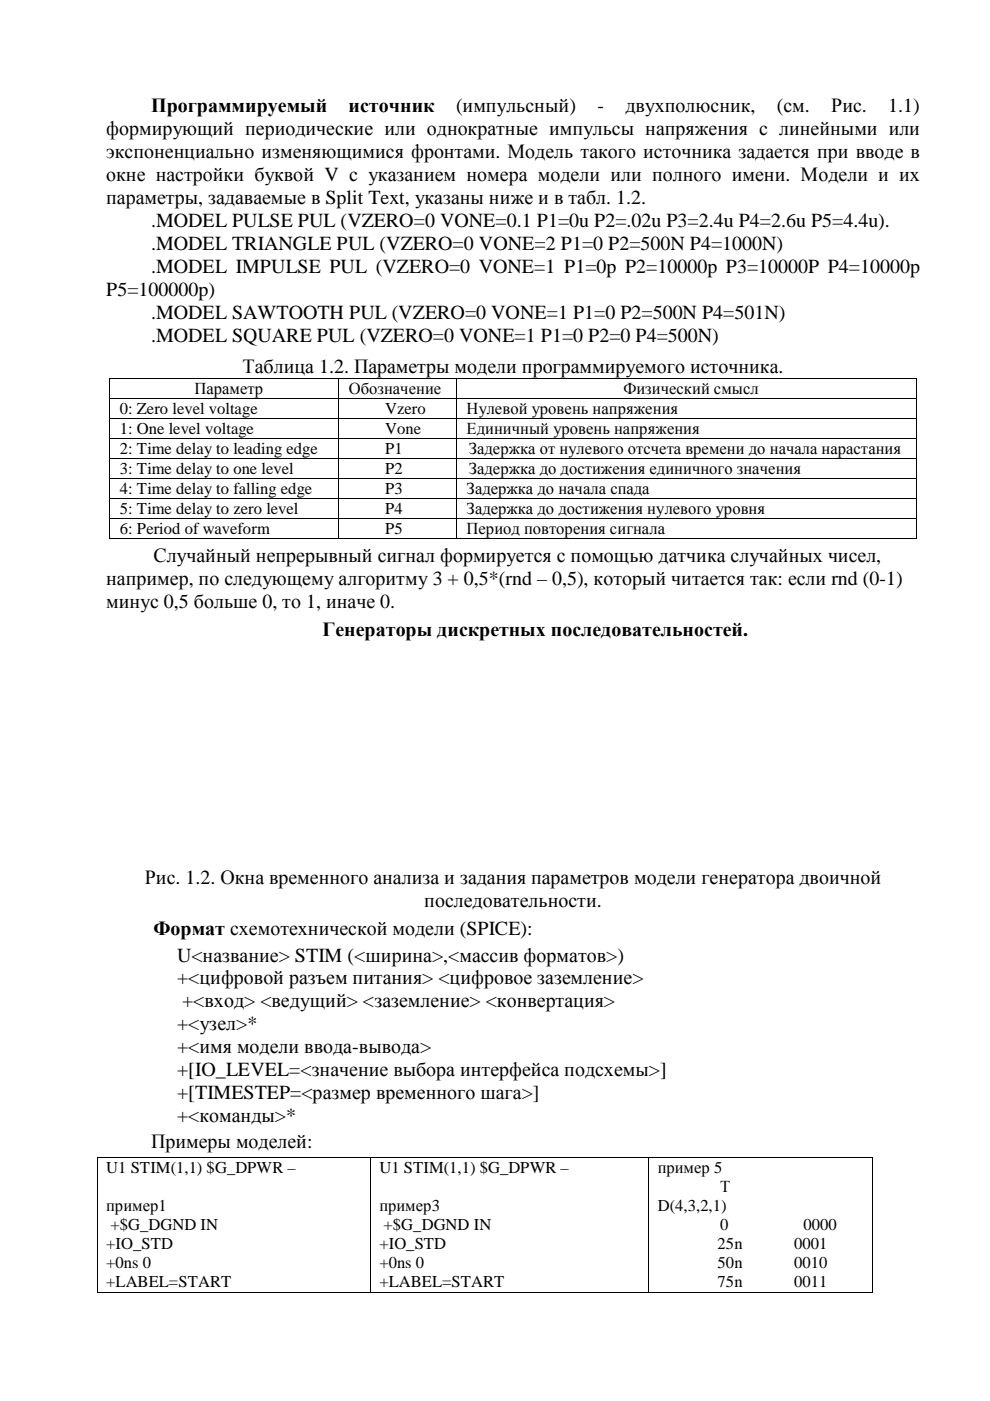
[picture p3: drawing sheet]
<svg xmlns="http://www.w3.org/2000/svg" width="210mm" height="297mm" viewBox="0 0 210 297" stroke-linecap="round" stroke-linejoin="round" font-family="sans-serif">
<defs><g id="words">
<g font-size="4.2">
<text x="32" y="23.8">Программируемый</text>
<text x="73.9" y="23.8">источник</text>
<text x="96.7" y="23.8">(импульсный)</text>
<text x="126.7" y="23.8">-</text>
<text x="132.6" y="23.8">двухполюсник,</text>
<text x="164.7" y="23.8">(см.</text>
<text x="176.2" y="23.8">Рис.</text>
<text x="188.3" y="23.8">1.1)</text>
<text x="22.5" y="28.7">формирующий периодические или однократные импульсы напряжения с линейными или</text>
<text x="22.5" y="33.5">экспоненциально изменяющимися фронтами. Модель такого источника задается при вводе в</text>
<text x="22.5" y="38.4">окне настройки буквой V с указанием номера модели или полного имени. Модели и их</text>
<text x="22.5" y="43.3">параметры, задаваемые в Split Text, указаны ниже и в табл. 1.2.</text>
<text x="32" y="48.1">.MODEL PULSE PUL (VZERO=0 VONE=0.1 P1=0u P2=.02u P3=2.4u P4=2.6u P5=4.4u).</text>
<text x="32" y="53">.MODEL TRIANGLE PUL (VZERO=0 VONE=2 P1=0 P2=500N P4=1000N)</text>
<text x="32" y="57.9">.MODEL IMPULSE PUL (VZERO=0 VONE=1 P1=0p P2=10000p P3=10000P P4=10000p</text>
<text x="22.5" y="62.7">P5=100000p)</text>
<text x="32" y="67.6">.MODEL SAWTOOTH PUL (VZERO=0 VONE=1 P1=0 P2=500N P4=501N)</text>
<text x="32" y="72.5">.MODEL SQUARE PUL (VZERO=0 VONE=1 P1=0 P2=0 P4=500N)</text>
<text x="51.4" y="79.1">Таблица 1.2. Параметры модели программируемого источника.</text>
<text x="32.5" y="119.1">Случайный непрерывный сигнал формируется с помощью датчика случайных чисел,</text>
<text x="22.5" y="124">например, по следующему алгоритму 3 + 0,5*(rnd – 0,5), который читается так: если rnd (0-1)</text>
<text x="22.5" y="128.8">минус 0,5 больше 0, то 1, иначе 0.</text>
<text x="68.4" y="134.8">Генераторы дискретных последовательностей.</text>
<text x="30.7" y="187.5">Рис. 1.2. Окна временного анализа и задания параметров модели генератора двоичной</text>
<text x="90" y="192.4">последовательности.</text>
<text x="32.5" y="198.3">Формат схемотехнической модели (SPICE):</text>
<text x="37.5" y="203.9">U&lt;название&gt; STIM (&lt;ширина&gt;,&lt;массив форматов&gt;)</text>
<text x="37.5" y="208.7">+&lt;цифровой разъем питания&gt; &lt;цифровое заземление&gt;</text>
<text x="38.6" y="213.6">+&lt;вход&gt; &lt;ведущий&gt; &lt;заземление&gt; &lt;конвертация&gt;</text>
<text x="37.5" y="218.4">+&lt;узел&gt;*</text>
<text x="37.5" y="223.3">+&lt;имя модели ввода-вывода&gt;</text>
<text x="37.5" y="228.2">+[IO_LEVEL=&lt;значение выбора интерфейса подсхемы&gt;]</text>
<text x="37.5" y="233">+[TIMESTEP=&lt;размер временного шага&gt;]</text>
<text x="37.5" y="237.9">+&lt;команды&gt;*</text>
<text x="32" y="243.5">Примеры моделей:</text>
</g>
<g font-size="3.5">
<text x="41.2" y="83.5">Параметр</text>
<text x="74" y="83.5">Обозначение</text>
<text x="132.2" y="83.5">Физический смысл</text>
<text x="25.4" y="87.8">0: Zero level voltage</text>
<text x="81.7" y="87.8">Vzero</text>
<text x="98.9" y="87.8">Нулевой уровень напряжения</text>
<text x="25.4" y="92">1: One level voltage</text>
<text x="81.7" y="92">Vone</text>
<text x="98.9" y="92">Единичный уровень напряжения</text>
<text x="25.4" y="96.2">2: Time delay to leading edge</text>
<text x="25.4" y="100.5">3: Time delay to one level</text>
<text x="81.7" y="96.2">P1</text>
<text x="81.7" y="100.5">P2</text>
<text x="99.4" y="96.2">Задержка от нулевого отсчета времени до начала нарастания</text>
<text x="99.4" y="100.5">Задержка до достижения единичного значения</text>
<text x="25.4" y="104.7">4: Time delay to falling edge</text>
<text x="81.7" y="104.7">P3</text>
<text x="98.9" y="104.7">Задержка до начала спада</text>
<text x="25.4" y="108.9">5: Time delay to zero level</text>
<text x="25.4" y="113.2">6: Period of waveform</text>
<text x="81.7" y="108.9">P4</text>
<text x="81.7" y="113.2">P5</text>
<text x="98.9" y="108.9">Задержка до достижения нулевого уровня</text>
<text x="98.9" y="113.2">Период повторения сигнала</text>
<text x="22.5" y="248.6">U1 STIM(1,1) $G_DPWR –</text>
<text x="80.4" y="248.6">U1 STIM(1,1) $G_DPWR –</text>
<text x="139.4" y="248.6">пример 5</text>
<text x="22.5" y="256.7">пример1</text>
<text x="80.4" y="256.7">пример3</text>
<text x="139.4" y="256.7">D(4,3,2,1)</text>
<text x="152.7" y="252.6">Т</text>
<text x="23.4" y="260.8">+$G_DGND IN</text>
<text x="81.3" y="260.8">+$G_DGND IN</text>
<text x="152.7" y="260.8">0</text>
<text x="170.3" y="260.8">0000</text>
<text x="22.5" y="264.8">+IO_STD</text>
<text x="22.5" y="268.9">+0ns 0</text>
<text x="80.4" y="264.8">+IO_STD</text>
<text x="80.4" y="268.9">+0ns 0</text>
<text x="152.1" y="264.8">25n</text>
<text x="152.1" y="268.9">50n</text>
<text x="168.4" y="264.8">0001</text>
<text x="168.4" y="268.9">0010</text>
<text x="22.5" y="273">+LABEL=START</text>
<text x="80.4" y="273">+LABEL=START</text>
<text x="152.1" y="273">75n</text>
<text x="168.4" y="273">0011</text>
</g>
</g></defs>
<g fill="#000">
<path d="M23.1 80.2h.1v.1h-.1zM23.1 84.4h.1v.2h-.1zM23.1 88.6h.1v.2h-.1zM23.1 92.9h.1v.1h-.1zM23.1 97.1h.1v.2h-.1zM71.8 80.2h.1v.1h-.1zM71.8 84.4h.1v.2h-.1zM71.8 88.6h.1v.2h-.1zM71.8 92.9h.1v.1h-.1zM71.8 97.1h.1v.2h-.1zM96.8 80.2h.1v.1h-.1zM96.8 84.4h.1v.2h-.1z"/>
<path d="M96.8 88.6h.1v.2h-.1zM96.8 92.9h.1v.1h-.1zM96.8 97.1h.1v.2h-.1zM194.3 80.2h.2v.1h-.2zM194.3 84.4h.2v.2h-.2zM194.3 88.6h.2v.2h-.2zM194.3 92.9h.2v.1h-.2zM194.3 97.1h.2v.2h-.2zM23.1 101.3h.1v.2h-.1zM23.1 105.6h.1v.1h-.1zM23.1 109.8h.1v.2h-.1zM23.1 114h.1v.2h-.1z"/>
<path d="M71.8 101.3h.1v.2h-.1zM71.8 105.6h.1v.1h-.1zM71.8 109.8h.1v.2h-.1zM71.8 114h.1v.2h-.1zM96.8 101.3h.1v.2h-.1zM96.8 105.6h.1v.1h-.1zM96.8 109.8h.1v.2h-.1zM96.8 114h.1v.2h-.1zM194.3 101.3h.2v.2h-.2zM194.3 105.6h.2v.1h-.2zM194.3 109.8h.2v.2h-.2zM194.3 114h.2v.2h-.2z"/>
<path d="M20.5 245.3h.2v.1h-.2zM78.4 245.3h.2v.1h-.2zM137.5 245.3h.1v.1h-.1zM185 245.3h.1v.1h-.1zM20.5 273.9h.2v.1h-.2zM78.4 273.9h.2v.1h-.2zM137.5 273.9h.1v.1h-.1zM185 273.9h.1v.1h-.1z"/>
</g>
<g fill="none" stroke="#000" stroke-width=".21">
<path d="M23.2 80.3v4.1M23.2 84.6v4M23.2 88.8v4.1M23.2 93v4.1M23.2 97.3v4M23.2 80.3h48.6M23.2 84.5h48.6M23.2 88.7h48.6M23.2 93h48.6M23.2 97.2h48.6M71.8 80.3v4.1M71.8 84.6v4"/>
<path d="M71.8 88.8v4.1M71.8 93v4.1M71.8 97.3v4M71.9 80.3h24.9M71.9 84.5h24.9M71.9 88.7h24.9M71.9 93h24.9M71.9 97.2h24.9M96.9 80.3v4.1M96.9 84.6v4M96.9 88.8v4.1M96.9 93v4.1"/>
<path d="M96.9 97.3v4M96.9 80.3h97.4M96.9 84.5h97.4M96.9 88.7h97.4M96.9 93h97.4M96.9 97.2h97.4M194.4 80.3v4.1M194.4 84.6v4M194.4 88.8v4.1M194.4 93v4.1M194.4 97.3v4M23.2 101.5v4.1"/>
<path d="M23.2 105.7v4.1M23.2 110v4M23.2 101.4h48.6M23.2 105.7h48.6M23.2 109.9h48.6M23.2 114.1h48.6M71.8 101.5v4.1M71.8 105.7v4.1M71.8 110v4M71.9 101.4h24.9M71.9 105.7h24.9M71.9 109.9h24.9"/>
<path d="M71.9 114.1h24.9M96.9 101.5v4.1M96.9 105.7v4.1M96.9 110v4M96.9 101.4h97.4M96.9 105.7h97.4M96.9 109.9h97.4M96.9 114.1h97.4M194.4 101.5v4.1M194.4 105.7v4.1M194.4 110v4M20.6 245.4v28.5"/>
<path d="M20.7 245.4h57.7M78.5 245.4v28.5M78.6 245.4h58.9M137.5 245.4v28.5M137.6 245.4h47.4M185 245.4v28.5M20.7 273.9h57.7M78.6 273.9h58.9M137.6 273.9h47.4"/>
</g>
<use href="#words"/>
</svg>
